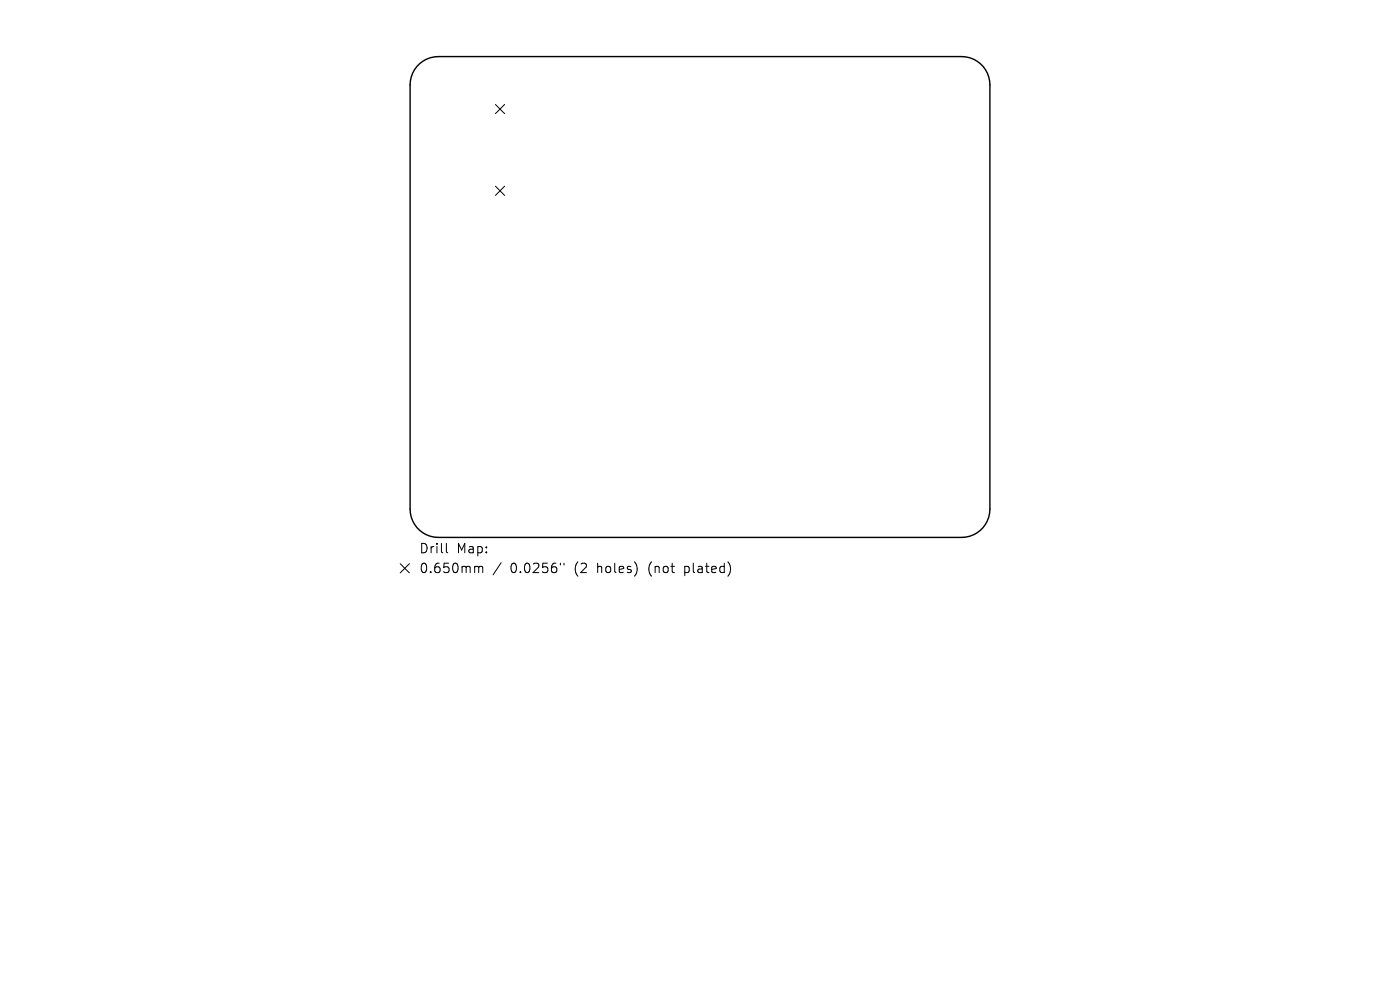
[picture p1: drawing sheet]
<svg xmlns="http://www.w3.org/2000/svg" width="297mm" height="210mm" viewBox="0 0 297 210" stroke-linecap="round" stroke-linejoin="round" font-family="sans-serif">
<defs><g id="words">
<g font-size="2.8">
<text x="88.9" y="117.6">Drill</text>
<text x="96.8" y="117.6">Map:</text>
<text x="88.9" y="121.8">0.650mm</text>
<text x="108.1" y="121.8">0.0256&quot;</text>
<text x="121.7" y="121.8">(2</text>
<text x="126.6" y="121.8">holes)</text>
<text x="137.5" y="121.8">(not</text>
<text x="145.3" y="121.8">plated)</text>
</g>
</g></defs>
<path d="M89.1 13.5a6 6 0 0 1 3.9-1.5h111a6 6 0 0 1 6 6v90a6 6 0 0 1-6 6h-111a6 6 0 0 1-6-6v-90a6 6 0 0 1 2.1-4.5z" fill="none" stroke="#000" stroke-width=".3"/>
<g fill="none" stroke="#000" stroke-width=".21">
<path d="M105.1 22.2l2 1.9M105.1 39.5l2 1.9M107.1 22.2l-2 1.9M107.1 39.5l-2 1.9M84.9 119.6l2 1.9M86.9 119.6l-2 1.9M94.7 115.3v1.7l.3 .3M106.3 119.4l-1.7 2.5M118.9 119.5v.3M119.6 119.5v.3M134.9 119.6l.3 .9-.3 1.3M154.5 119.3a2.35 2.35 0 0 1 0 2.8"/>
<path d="M101 120.1l.5 .1 .1 .2M101.6 120.4l.2-.3 .5 .1 .1 1.3M101.6 120.4v1.1"/>
</g>
<use href="#words"/>
</svg>
